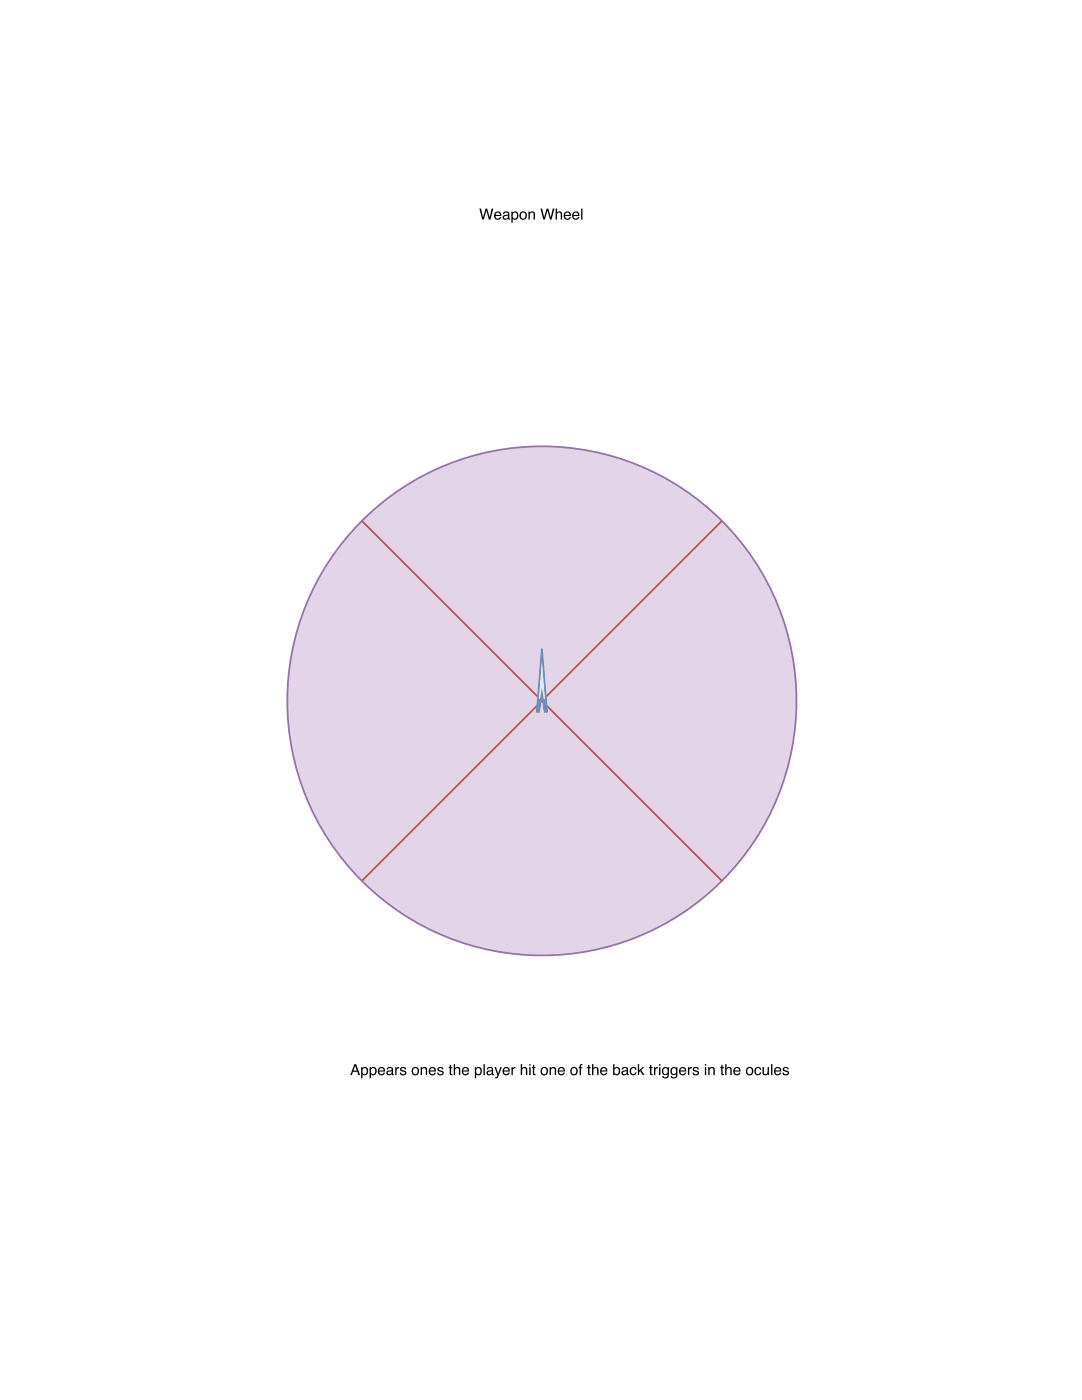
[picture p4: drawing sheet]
<svg xmlns="http://www.w3.org/2000/svg" width="216mm" height="279mm" viewBox="0 0 216 279" stroke-linecap="round" stroke-linejoin="round" font-family="sans-serif">
<circle cx="108.1" cy="139.9" r="50.8" fill="#e1d5e7"/>
<circle cx="108.1" cy="139.9" r="50.8" fill="none" stroke="#9673a6" stroke-width=".35"/>
<g fill="#000">
<path d="M95.7 41.6h.3l.4 1.8 .5-1.8h.3l.5 1.8 .4-1.8h.3l-.5 2.2h-.3l-.6-1.8-.5 1.8h-.3zM98.8 42.4a.73 .73 0 0 1 .9-.1 .73 .73 0 0 1 .3 .8h-1.1a.45 .45 0 0 0 .3 .5 .45 .45 0 0 0 .6-.3h.2a.78 .78 0 0 1-1.1 .5 .78 .78 0 0 1-.2-1.2zM99 42.6l-.1 .3h.9l-.3-.5zM100.6 43.3a.38 .38 0 0 0 .5 .3 .38 .38 0 0 0 .2-.6zM100.5 42.4a.71 .71 0 0 1 1.1 .2v1h.2v.2h-.1a.45 .45 0 0 0-.7 0 .49 .49 0 0 1-.7-.3 .49 .49 0 0 1 .5-.6l.5-.1a.36 .36 0 0 0-.3-.4 .36 .36 0 0 0-.4 .3h-.2zM102.4 42.5a.56 .56 0 0 0-.1 .8 .56 .56 0 0 0 .7 .2 .56 .56 0 0 0 .2-.8 .56 .56 0 0 0-.8-.2zM102 42.2h.3v.2a.7 .7 0 0 1 1-.1 .7 .7 0 0 1 .1 1 .62 .62 0 0 1-.4 .5 .62 .62 0 0 1-.7-.2v.9h-.3zM104 42.6a.56 .56 0 0 0 0 .8 .56 .56 0 0 0 .8 0 .55 .55 0 0 0 0-.7 .55 .55 0 0 0-.8-.1zM103.9 42.4a.78 .78 0 0 1 1.1 .1 .78 .78 0 0 1-.2 1.1 .78 .78 0 0 1-1.1-.1v-.7zM105.5 42.2h.2v.2a.57 .57 0 0 1 .7-.2 .57 .57 0 0 1 .4 .6v1h-.3v-1a.39 .39 0 0 0-.5-.4 .39 .39 0 0 0-.3 .6v.8h-.2zM107.8 41.6h.4l.4 1.8 .5-1.8h.3l.5 1.8 .4-1.8h.3l-.5 2.2h-.4l-.5-1.8-.5 1.8h-.3zM110.9 41.6h.2v.8a.56 .56 0 0 1 .7-.2 .56 .56 0 0 1 .4 .6v1h-.3v-1a.39 .39 0 0 0-.5-.4 .39 .39 0 0 0-.3 .6v.8h-.2zM112.7 42.4a.73 .73 0 0 1 .9-.1 .73 .73 0 0 1 .3 .8h-1.1a.45 .45 0 0 0 .3 .5 .45 .45 0 0 0 .5-.3h.3a.78 .78 0 0 1-1.1 .5 .78 .78 0 0 1-.2-1.2zM112.9 42.6l-.1 .3h.9l-.3-.5zM114.4 42.4a.73 .73 0 0 1 .9-.1 .73 .73 0 0 1 .3 .8h-1.1a.45 .45 0 0 0 .3 .5 .45 .45 0 0 0 .5-.3h.3a.78 .78 0 0 1-1.1 .5 .78 .78 0 0 1-.2-1.2zM114.6 42.6l-.1 .3h.8l-.2-.5zM116 41.6h.2v2.2h-.2z"/>
<path d="M70.9 212.7l-.4 1h.7zM70.7 212.4h.4l.7 2.2h-.3l-.2-.7h-.9l-.2 .7h-.3zM72.5 213.3a.56 .56 0 0 0-.2 .7 .56 .56 0 0 0 .8 .2 .56 .56 0 0 0 .1-.7 .56 .56 0 0 0-.7-.2zM72.1 213h.2v.2a.7 .7 0 0 1 1-.1 .7 .7 0 0 1 .1 .9 .62 .62 0 0 1-.4 .6 .62 .62 0 0 1-.7-.2v.8h-.2zM74.2 213.3a.56 .56 0 0 0-.2 .7 .56 .56 0 0 0 .8 .2 .56 .56 0 0 0 .1-.7 .56 .56 0 0 0-.7-.2zM73.8 213h.2v.2a.7 .7 0 0 1 1-.1 .7 .7 0 0 1 .1 .9 .62 .62 0 0 1-.4 .6 .62 .62 0 0 1-.7-.2v.8h-.2zM75.6 213.2a.73 .73 0 0 1 .9-.2 .73 .73 0 0 1 .3 .8h-1.1a.45 .45 0 0 0 .3 .6 .45 .45 0 0 0 .5-.3h.3a.78 .78 0 0 1-1.1 .4 .78 .78 0 0 1-.2-1.2zM75.8 213.3l-.1 .3h.9l-.3-.4zM77.4 214a.38 .38 0 0 0 .5 .4 .38 .38 0 0 0 .2-.6zM77.3 213.1a.71 .71 0 0 1 1.1 .3v.9l.2 .1v.2h-.1a.45 .45 0 0 0-.7 0 .49 .49 0 0 1-.7-.4 .49 .49 0 0 1 .5-.6l.5-.1a.36 .36 0 0 0-.3-.4 .36 .36 0 0 0-.4 .4h-.2zM78.9 213h.2v.2l.3-.2 .2-.1v.3a.43 .43 0 0 0-.5 .4v1h-.2zM80 213.1a.64 .64 0 0 1 1 .3h-.2a.34 .34 0 0 0-.4-.3 .34 .34 0 0 0-.3 .4h.1a.76 .76 0 0 1 .8 .8 .69 .69 0 0 1-.7 .3 .69 .69 0 0 1-.5-.5h.2a.39 .39 0 0 0 .4 .3 .39 .39 0 0 0 .4-.4h-.1a.76 .76 0 0 1-.8-.8zM82.5 213.3a.56 .56 0 0 0 0 .8 .56 .56 0 0 0 .7 .1 .55 .55 0 0 0 .1-.8 .55 .55 0 0 0-.8-.1zM82.3 213.2a.78 .78 0 0 1 1.1 .1 .78 .78 0 0 1-.1 1.1 .78 .78 0 0 1-1.1-.2v-.7zM83.9 213h.3v.2a.57 .57 0 0 1 .6-.2 .57 .57 0 0 1 .4 .5v1.1h-.2v-1a.39 .39 0 0 0-.5-.4 .39 .39 0 0 0-.3 .5v.9h-.3zM85.7 213.2a.73 .73 0 0 1 .9-.2 .73 .73 0 0 1 .4 .8h-1.2a.45 .45 0 0 0 .4 .6 .45 .45 0 0 0 .5-.3h.3a.78 .78 0 0 1-1.1 .4 .78 .78 0 0 1-.3-1.2zM86 213.3l-.2 .3h.9l-.3-.4zM87.4 213.1a.64 .64 0 0 1 1.1 .3h-.3a.34 .34 0 0 0-.3-.3 .34 .34 0 0 0-.3 .4 .76 .76 0 0 1 .9 .8 .69 .69 0 0 1-.7 .3 .69 .69 0 0 1-.6-.5h.3a.39 .39 0 0 0 .4 .3 .39 .39 0 0 0 .4-.4h-.1a.76 .76 0 0 1-.9-.8zM89.7 212.5h.3v.5h.3v.2h-.3v1l.3 .1v.3a.38 .38 0 0 1-.6-.4v-1h-.2v-.2h.2zM90.5 212.4h.3v.8a.56 .56 0 0 1 .7-.2 .56 .56 0 0 1 .3 .5v1.1h-.2v-1a.39 .39 0 0 0-.5-.4 .39 .39 0 0 0-.3 .5v.9h-.3zM92.4 213.2a.73 .73 0 0 1 .8-.2 .73 .73 0 0 1 .4 .8h-1.2a.45 .45 0 0 0 .4 .6 .45 .45 0 0 0 .5-.3h.3a.78 .78 0 0 1-1.1 .4 .78 .78 0 0 1-.3-1.2zM92.6 213.3l-.2 .3h.9l-.3-.4zM95.2 213.3a.56 .56 0 0 0-.2 .7 .56 .56 0 0 0 .8 .2 .56 .56 0 0 0 .1-.7 .56 .56 0 0 0-.7-.2zM94.8 213h.2v.2a.7 .7 0 0 1 1-.1 .7 .7 0 0 1 .1 .9 .62 .62 0 0 1-.4 .6 .62 .62 0 0 1-.7-.2v.8h-.2zM96.5 212.4h.2v2.2h-.2zM97.4 214a.38 .38 0 0 0 .5 .4 .38 .38 0 0 0 .2-.6zM97.2 213.1a.71 .71 0 0 1 1.2 .3v.9l.2 .1v.2h-.2a.45 .45 0 0 0-.7 0 .49 .49 0 0 1-.6-.4 .49 .49 0 0 1 .5-.6l.5-.1a.36 .36 0 0 0-.3-.4 .36 .36 0 0 0-.4 .4h-.3zM98.7 213h.3l.4 1.3 .4-1.3h.3l-.6 1.7a.53 .53 0 0 1-.7 .5v-.3l.3 .1 .2-.4zM100.5 213.2a.73 .73 0 0 1 .9-.2 .73 .73 0 0 1 .3 .8h-1.1a.45 .45 0 0 0 .3 .6 .45 .45 0 0 0 .5-.3h.3a.78 .78 0 0 1-1.1 .4 .78 .78 0 0 1-.2-1.2zM100.7 213.3l-.1 .3h.9l-.3-.4zM102.1 213h.2v.2l.3-.2 .2-.1v.3a.43 .43 0 0 0-.5 .4v1h-.2zM103.9 212.4h.3v.8a.56 .56 0 0 1 .6-.2 .56 .56 0 0 1 .4 .5v1.1h-.3v-1a.39 .39 0 0 0-.4-.4 .39 .39 0 0 0-.3 .5v.9h-.3zM105.6 213h.3v1.6h-.3zM105.6 212.4h.3v.3h-.3zM106.3 212.5h.3v.5h.3v.2h-.3v1l.3 .1v.3a.38 .38 0 0 1-.6-.4v-1h-.2v-.2h.2zM108.3 213.3a.56 .56 0 0 0-.1 .8 .56 .56 0 0 0 .8 .1 .55 .55 0 0 0 0-.8 .55 .55 0 0 0-.7-.1zM108.1 213.2a.78 .78 0 0 1 1.1 .1 .78 .78 0 0 1-.1 1.1 .78 .78 0 0 1-1.2-.2v-.7zM109.7 213h.2v.2a.57 .57 0 0 1 .7-.2 .57 .57 0 0 1 .4 .5v1.1h-.3v-1a.39 .39 0 0 0-.5-.4 .39 .39 0 0 0-.3 .5v.9h-.2zM111.5 213.2a.73 .73 0 0 1 .9-.2 .73 .73 0 0 1 .3 .8h-1.1a.45 .45 0 0 0 .3 .6 .45 .45 0 0 0 .5-.3h.3a.78 .78 0 0 1-1.1 .4 .78 .78 0 0 1-.2-1.2zM111.7 213.3l-.1 .3h.9l-.3-.4zM114.2 213.3a.56 .56 0 0 0-.1 .8 .56 .56 0 0 0 .8 .1 .55 .55 0 0 0 .1-.8 .55 .55 0 0 0-.8-.1zM114 213.2a.78 .78 0 0 1 1.1 .1 .78 .78 0 0 1-.1 1.1 .78 .78 0 0 1-1.1-.2l-.1-.7zM115.7 212.5l.5-.2v.3l-.3 .2v.2h.3v.2h-.3v1.4h-.2v-1.4h-.3v-.2h.3zM117.3 212.5h.3v.5h.3v.2h-.3v1l.3 .1v.3a.38 .38 0 0 1-.6-.4v-1h-.2v-.2h.2zM118.1 212.4h.3v.8a.56 .56 0 0 1 .7-.2 .56 .56 0 0 1 .3 .5v1.1h-.2v-1a.39 .39 0 0 0-.5-.4 .39 .39 0 0 0-.3 .5v.9h-.3zM119.9 213.2a.73 .73 0 0 1 .9-.2 .73 .73 0 0 1 .4 .8h-1.2a.45 .45 0 0 0 .4 .6 .45 .45 0 0 0 .5-.3h.3a.78 .78 0 0 1-1.1 .4 .78 .78 0 0 1-.3-1.2zM120.2 213.3l-.2 .3h.9l-.3-.4zM122.3 212.4h.3v.8a.7 .7 0 0 1 .9-.1 .7 .7 0 0 1 .2 .9 .63 .63 0 0 1-.4 .6 .63 .63 0 0 1-.7-.2v.2h-.3zM122.7 213.3a.55 .55 0 0 0-.1 .8 .55 .55 0 0 0 .8 .1 .56 .56 0 0 0 0-.7 .56 .56 0 0 0-.7-.2zM124.3 214a.38 .38 0 0 0 .5 .4 .38 .38 0 0 0 .2-.6zM124.2 213.1a.71 .71 0 0 1 1.1 .3v.9l.2 .1v.2h-.1a.45 .45 0 0 0-.7 0 .49 .49 0 0 1-.7-.4 .49 .49 0 0 1 .5-.6l.5-.1a.36 .36 0 0 0-.3-.4 .36 .36 0 0 0-.4 .4h-.2zM125.9 213.2a.65 .65 0 0 1 .6-.3 .65 .65 0 0 1 .5 .6h-.2a.44 .44 0 0 0-.6-.3 .44 .44 0 0 0-.3 .6 .42 .42 0 0 0 .3 .6 .42 .42 0 0 0 .6-.4h.2a.72 .72 0 0 1-.9 .6 .72 .72 0 0 1-.4-1.1zM127.3 212.4h.2v1.2l.7-.6h.4l-.6 .6 .6 1h-.3l-.5-.8-.3 .2v.6h-.2zM129.7 212.5h.3v.5h.2v.2h-.2v1l.2 .1v.3a.38 .38 0 0 1-.5-.4v-1h-.2v-.2h.2zM130.5 213h.3v.2l.2-.2 .3-.1v.3a.43 .43 0 0 0-.5 .4v1h-.3zM131.5 213h.3v1.6h-.3zM131.5 212.4h.3v.3h-.3zM132.3 213.2l.4-.3 .5 .3v-.2h.3v1.4a.7 .7 0 0 1-.5 .8 .7 .7 0 0 1-.9-.4h.3a.46 .46 0 0 0 .6 .2 .46 .46 0 0 0 .2-.7 .69 .69 0 0 1-.9 .1 .69 .69 0 0 1-.2-.9zM132.5 213.3a.56 .56 0 0 0-.1 .7 .56 .56 0 0 0 .7 .2 .56 .56 0 0 0 .1-.7 .56 .56 0 0 0-.7-.2zM134 213.2l.4-.3 .5 .3v-.2h.3v1.4a.7 .7 0 0 1-.6 .8 .7 .7 0 0 1-.8-.4h.3a.46 .46 0 0 0 .6 .2 .46 .46 0 0 0 .2-.7 .69 .69 0 0 1-.9 .1 .69 .69 0 0 1-.2-.9zM134.2 213.3a.56 .56 0 0 0-.1 .7 .56 .56 0 0 0 .7 .2 .56 .56 0 0 0 .1-.7 .56 .56 0 0 0-.7-.2zM135.7 213.2a.73 .73 0 0 1 .9-.2 .73 .73 0 0 1 .3 .8h-1.1a.45 .45 0 0 0 .3 .6 .45 .45 0 0 0 .6-.3h.2a.78 .78 0 0 1-1.1 .4 .78 .78 0 0 1-.2-1.2zM135.9 213.3l-.1 .3h.9l-.3-.4zM137.3 213h.2v.2l.3-.2 .2-.1v.3a.43 .43 0 0 0-.5 .4v1h-.2zM138.4 213.1a.64 .64 0 0 1 1 .3h-.2a.34 .34 0 0 0-.4-.3 .34 .34 0 0 0-.3 .4h.1a.76 .76 0 0 1 .9 .8 .69 .69 0 0 1-.8 .3 .69 .69 0 0 1-.5-.5h.2a.39 .39 0 0 0 .4 .3 .39 .39 0 0 0 .4-.4h-.1a.76 .76 0 0 1-.8-.8zM140.6 213h.3v1.6h-.3zM140.6 212.4h.3v.3h-.3zM141.3 213h.3v.2a.57 .57 0 0 1 .6-.2 .57 .57 0 0 1 .4 .5v1.1h-.3v-1a.39 .39 0 0 0-.4-.4 .39 .39 0 0 0-.3 .5v.9h-.3zM143.9 212.5h.3v.5h.2v.2h-.2v1l.2 .1v.3a.38 .38 0 0 1-.5-.4v-1h-.2v-.2h.2zM144.7 212.4h.3v.8a.56 .56 0 0 1 .6-.2 .56 .56 0 0 1 .4 .5v1.1h-.3v-1a.39 .39 0 0 0-.4-.4 .39 .39 0 0 0-.3 .5v.9h-.3zM146.5 213.2a.73 .73 0 0 1 .9-.2 .73 .73 0 0 1 .4 .8h-1.2a.45 .45 0 0 0 .3 .6 .45 .45 0 0 0 .6-.3h.2a.78 .78 0 0 1-1.1 .4 .78 .78 0 0 1-.2-1.2zM146.7 213.3l-.1 .3h.9l-.3-.4zM149.2 213.3a.56 .56 0 0 0 0 .8 .56 .56 0 0 0 .7 .1 .55 .55 0 0 0 .1-.8 .55 .55 0 0 0-.8-.1zM149 213.2a.78 .78 0 0 1 1.1 .1 .78 .78 0 0 1-.1 1.1 .78 .78 0 0 1-1.1-.2v-.7zM150.7 213.2a.65 .65 0 0 1 .7-.3 .65 .65 0 0 1 .5 .6h-.3a.44 .44 0 0 0-.6-.3 .44 .44 0 0 0-.2 .6 .42 .42 0 0 0 .3 .6 .42 .42 0 0 0 .5-.4h.3a.72 .72 0 0 1-.9 .6 .72 .72 0 0 1-.5-1.1zM152.2 213h.2v1a.41 .41 0 0 0 .6 .4 .41 .41 0 0 0 .2-.7v-.7h.2v1.6h-.2v-.3a.55 .55 0 0 1-.6 .3 .55 .55 0 0 1-.4-.6zM153.9 212.4h.2v2.2h-.2zM154.6 213.2a.73 .73 0 0 1 .9-.2 .73 .73 0 0 1 .4 .8h-1.2a.45 .45 0 0 0 .4 .6 .45 .45 0 0 0 .5-.3h.3a.78 .78 0 0 1-1.1 .4 .78 .78 0 0 1-.3-1.2zM154.9 213.3l-.2 .3h.9l-.3-.4zM156.3 213.1a.64 .64 0 0 1 1.1 .3h-.3a.34 .34 0 0 0-.3-.3 .34 .34 0 0 0-.3 .4 .76 .76 0 0 1 .9 .8 .69 .69 0 0 1-.7 .3 .69 .69 0 0 1-.6-.5h.3a.39 .39 0 0 0 .4 .3 .39 .39 0 0 0 .4-.4h-.1a.76 .76 0 0 1-.9-.8z"/>
</g>
<path d="M72.1 103.9l72 72M144.1 103.9l-72 72" fill="none" stroke="#b85450" stroke-width=".35"/>
<path d="M108.1 129.5l1 12.7-.6-2.6 .2 2.6-.6-3.8-.6 3.8 .2-2.6-.6 2.6z" fill="#dae8fc"/>
<path d="M108.1 129.5l1 12.7-.6-2.6 .2 2.6-.6-3.8-.6 3.8 .2-2.6-.6 2.6z" fill="none" stroke="#6c8ebf" stroke-width=".35"/>
</svg>
